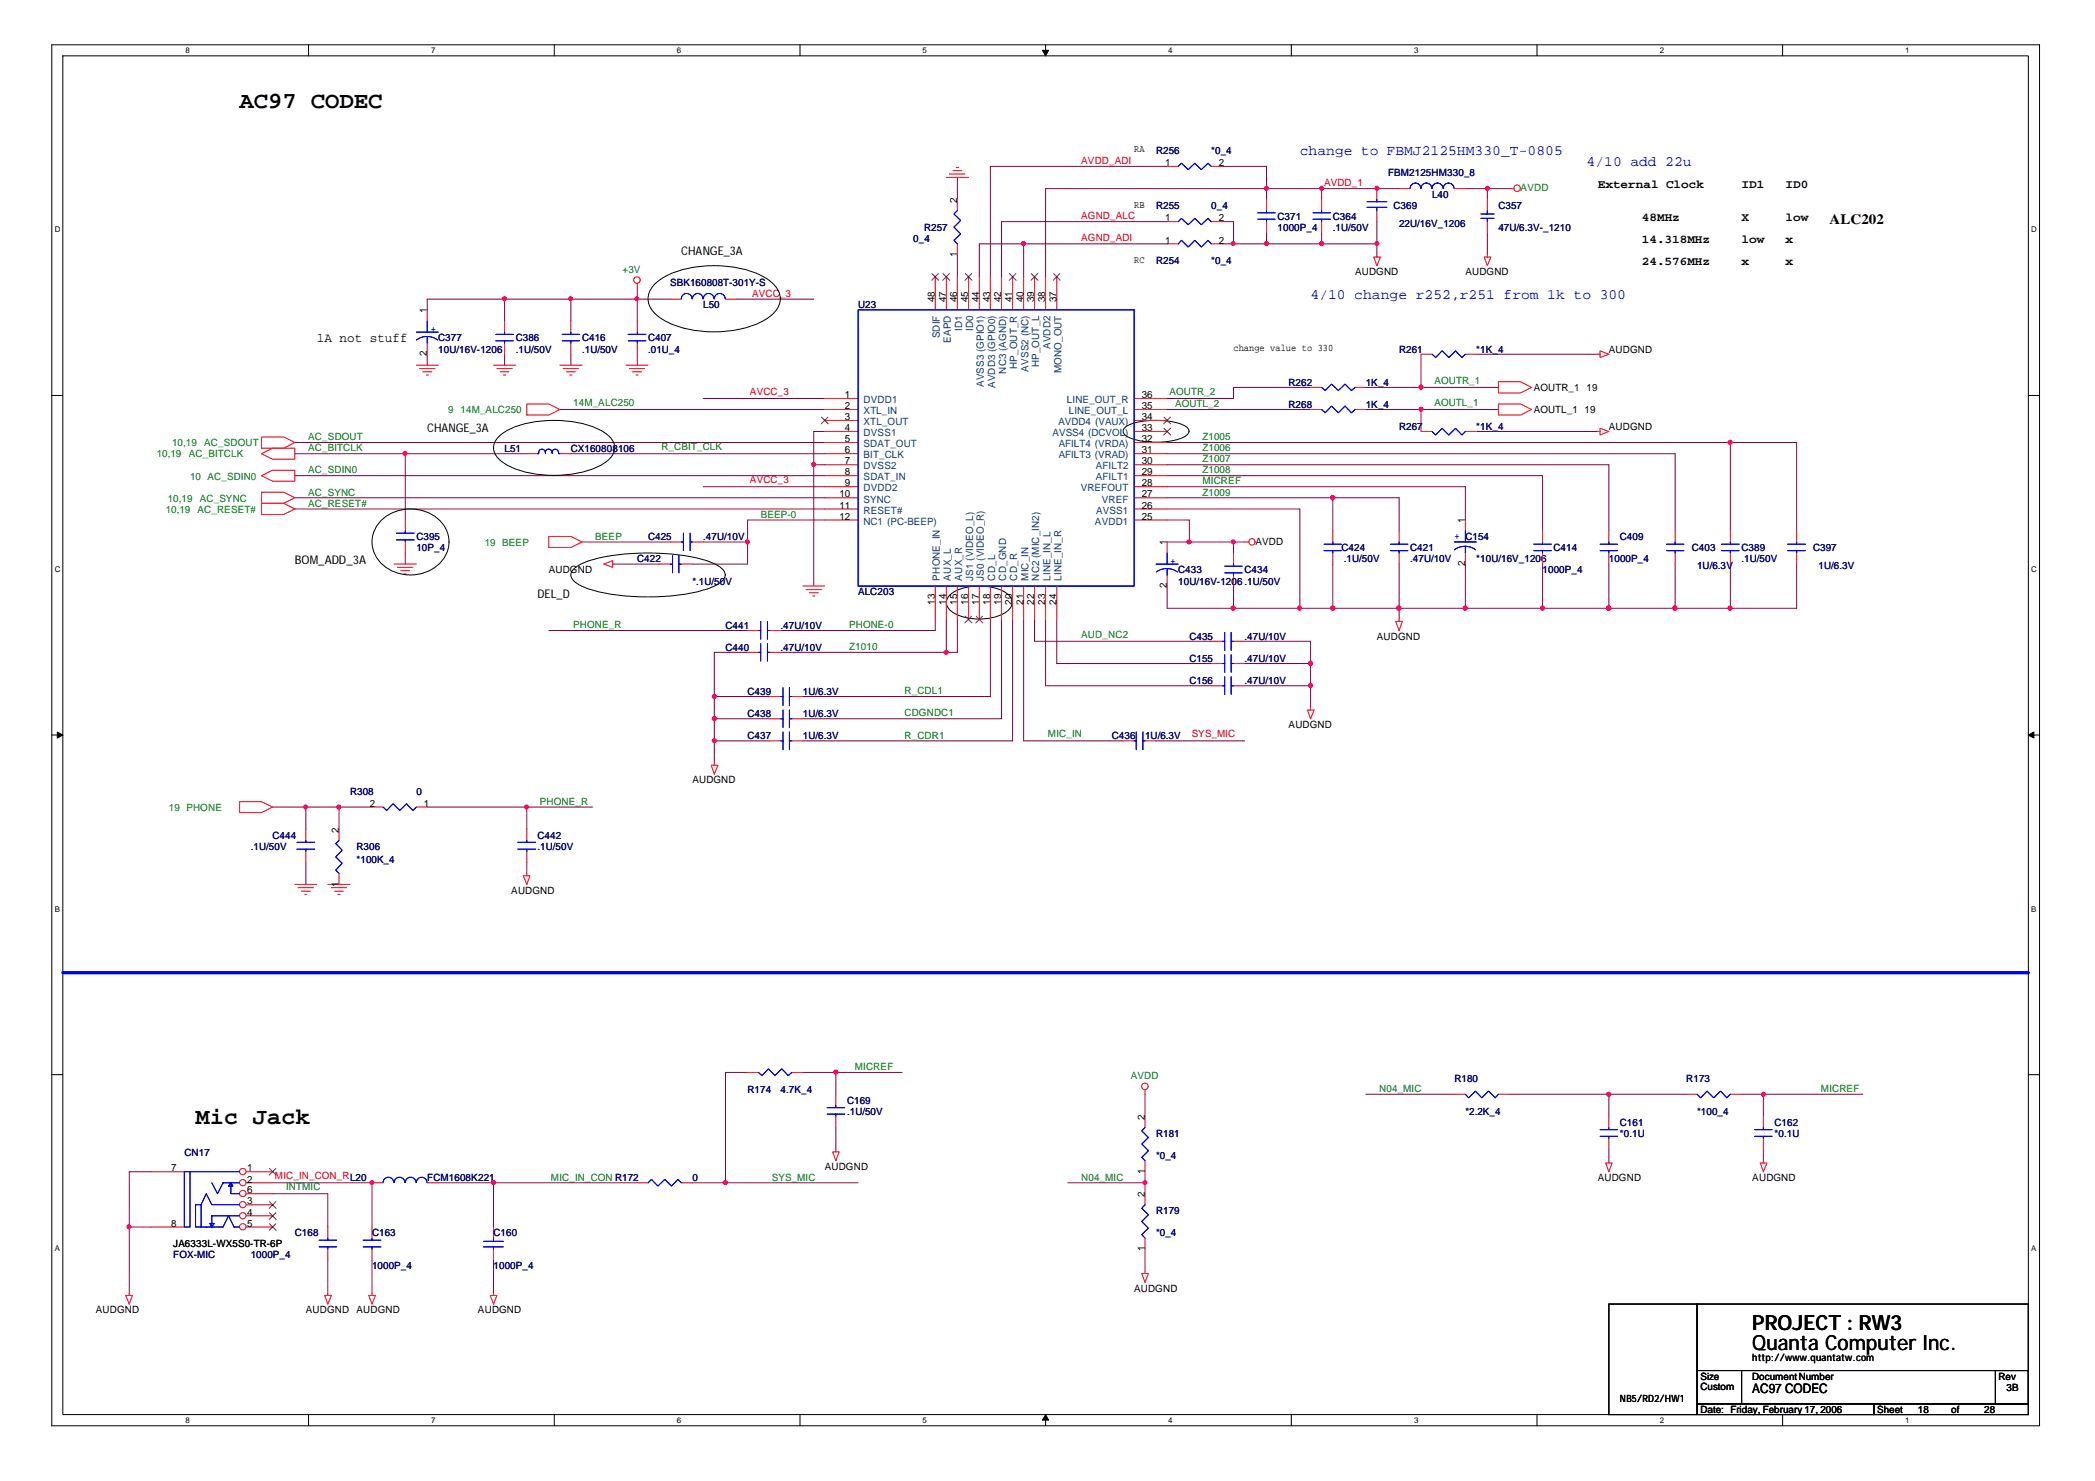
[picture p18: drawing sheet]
<svg xmlns="http://www.w3.org/2000/svg" width="297mm" height="210mm" viewBox="0 0 297 210" stroke-linecap="round" stroke-linejoin="round" font-family="sans-serif">
<defs><g id="words">
<g font-size="3.3">
<text x="34" y="15.3">AC97 CODEC</text>
<text x="27.7" y="159.4">Mic Jack</text>
</g>
<g font-size="2.9">
<text x="248.5" y="191.3">Quanta Computer Inc.</text>
<text x="248.5" y="188.5">PROJECT : RW3</text>
</g>
<g font-size="2" fill="#00f">
<text x="184.3" y="22">change to FBMJ2125HM330_T-0805</text>
<text x="225" y="23.6">4/10 add 22u</text>
<text x="185.8" y="42.4">4/10 change r252,r251 from 1k to 300</text>
</g>
<text font-size="2" x="259.4" y="31.7">ALC202</text>
<g font-size="1.9">
<text x="44.9" y="48.5">1A not stuff</text>
<text x="248.5" y="197.5">AC97 CODEC</text>
</g>
<g font-size="1.7">
<text x="226.5" y="26.6">External Clock</text>
<text x="246.9" y="26.6">ID1</text>
<text x="253.2" y="26.6">ID0</text>
<text x="232.8" y="31.3">48MHz</text>
<text x="232.8" y="34.4">14.318MHz</text>
<text x="246.9" y="31.3">X</text>
<text x="246.9" y="34.4">low</text>
<text x="253.2" y="34.4">x</text>
<text x="253.2" y="31.3">low</text>
<text x="96.6" y="36.2">CHANGE_3A</text>
<text x="232.8" y="37.5">24.576MHz</text>
<text x="246.9" y="37.5">x</text>
<text x="253.2" y="37.5">x</text>
<text x="60.6" y="61.2">CHANGE_3A</text>
<text x="41.8" y="80">BOM_ADD_3A</text>
<text x="76.2" y="84.7">DEL_D</text>
</g>
<g font-size="1.4" fill="#f00">
<text x="153.3" y="23.2">AVDD_ADI</text>
<text x="187.7" y="26.4">AVDD_1</text>
<text x="153.3" y="31.1">AGND_ALC</text>
<text x="153.3" y="34.2">AGND_ADI</text>
<text x="106.6" y="42.1">AVCC_3</text>
<text x="106.3" y="56">AVCC_3</text>
<text x="106.3" y="68.5">AVCC_3</text>
<text x="169" y="104.5">SYS_MIC</text>
<text x="39" y="167.2">MIC_IN_CON_RL20</text>
</g>
<g font-size="1.4">
<text x="160.8" y="21.6">RA</text>
<text x="165.2" y="23.5">1</text>
<text x="172.8" y="23.5">2</text>
<text x="135.7" y="28.8" transform="rotate(-90 135.7 28.8)">2</text>
<text x="160.8" y="29.4">RB</text>
<text x="165.2" y="34.5">1</text>
<text x="165.2" y="31.4">1</text>
<text x="172.8" y="34.5">2</text>
<text x="172.8" y="31.4">2</text>
<text x="135.7" y="36.4" transform="rotate(-90 135.7 36.4)">1</text>
<text x="160.8" y="37.3">RC</text>
<text x="192.1" y="39">AUDGND</text>
<text x="207.8" y="39">AUDGND</text>
<text x="60.5" y="44.4" transform="rotate(-90 60.5 44.4)">1</text>
<text x="132.6" y="42.8" transform="rotate(-90 132.6 42.8)">48</text>
<text x="134.1" y="42.8" transform="rotate(-90 134.1 42.8)">47</text>
<text x="135.7" y="42.8" transform="rotate(-90 135.7 42.8)">46</text>
<text x="137.3" y="42.8" transform="rotate(-90 137.3 42.8)">45</text>
<text x="138.8" y="42.8" transform="rotate(-90 138.8 42.8)">44</text>
<text x="140.4" y="42.8" transform="rotate(-90 140.4 42.8)">43</text>
<text x="142" y="42.8" transform="rotate(-90 142 42.8)">42</text>
<text x="143.5" y="42.8" transform="rotate(-90 143.5 42.8)">41</text>
<text x="145.1" y="42.8" transform="rotate(-90 145.1 42.8)">40</text>
<text x="146.6" y="42.8" transform="rotate(-90 146.6 42.8)">39</text>
<text x="148.2" y="42.8" transform="rotate(-90 148.2 42.8)">38</text>
<text x="149.8" y="42.8" transform="rotate(-90 149.8 42.8)">37</text>
<text x="60.5" y="50.5" transform="rotate(-90 60.5 50.5)">2</text>
<text x="174.9" y="49.8">change value to 330</text>
<text x="228.1" y="50">AUDGND</text>
<text x="119.8" y="56.4">1</text>
<text x="119.8" y="58">2</text>
<text x="119.8" y="59.5">3</text>
<text x="161.9" y="59.5">34</text>
<text x="161.9" y="58">35</text>
<text x="161.9" y="56.4">36</text>
<text x="217.5" y="55.4">AOUTR_1 19</text>
<text x="217.5" y="58.6">AOUTL_1 19</text>
<text x="119.8" y="61.1">4</text>
<text x="119.8" y="62.7">5</text>
<text x="119.8" y="64.3">6</text>
<text x="119.8" y="65.8">7</text>
<text x="161.9" y="61.1">33</text>
<text x="161.9" y="65.8">30</text>
<text x="161.9" y="64.3">31</text>
<text x="161.9" y="62.7">32</text>
<text x="228.1" y="60.9">AUDGND</text>
<text x="119" y="70.5">10</text>
<text x="119.8" y="67.4">8</text>
<text x="119.8" y="68.9">9</text>
<text x="161.9" y="68.9">28</text>
<text x="161.9" y="67.4">29</text>
<text x="161.9" y="70.5">27</text>
<text x="119" y="72.1">11</text>
<text x="119" y="73.7">12</text>
<text x="161.9" y="72.1">26</text>
<text x="161.9" y="73.7">25</text>
<text x="165.4" y="77.3" transform="rotate(-90 165.4 77.3)">1</text>
<text x="178" y="77.2">AVDD</text>
<text x="207.7" y="74.2" transform="rotate(-90 207.7 74.2)">1</text>
<text x="77.8" y="81.3">AUDGND</text>
<text x="165.4" y="83.4" transform="rotate(-90 165.4 83.4)">2</text>
<text x="207.7" y="80.2" transform="rotate(-90 207.7 80.2)">2</text>
<text x="132.6" y="85.7" transform="rotate(-90 132.6 85.7)">13</text>
<text x="134.1" y="85.7" transform="rotate(-90 134.1 85.7)">14</text>
<text x="135.7" y="85.7" transform="rotate(-90 135.7 85.7)">15</text>
<text x="137.3" y="85.7" transform="rotate(-90 137.3 85.7)">16</text>
<text x="138.8" y="85.7" transform="rotate(-90 138.8 85.7)">17</text>
<text x="140.4" y="85.7" transform="rotate(-90 140.4 85.7)">18</text>
<text x="142" y="85.7" transform="rotate(-90 142 85.7)">19</text>
<text x="143.5" y="85.7" transform="rotate(-90 143.5 85.7)">20</text>
<text x="145.1" y="85.7" transform="rotate(-90 145.1 85.7)">21</text>
<text x="146.6" y="85.7" transform="rotate(-90 146.6 85.7)">22</text>
<text x="148.2" y="85.7" transform="rotate(-90 148.2 85.7)">23</text>
<text x="149.8" y="85.7" transform="rotate(-90 149.8 85.7)">24</text>
<text x="195.2" y="90.7">AUDGND</text>
<text x="182.7" y="103.2">AUDGND</text>
<text x="98.2" y="111">AUDGND</text>
<text x="48" y="118" transform="rotate(-90 48 118)">2</text>
<text x="52.4" y="114.3">2</text>
<text x="60.1" y="114.3">1</text>
<text x="48" y="125.6" transform="rotate(-90 48 125.6)">1</text>
<text x="72.5" y="126.7">AUDGND</text>
<text x="162.3" y="158.7" transform="rotate(-90 162.3 158.7)">2</text>
<text x="24.3" y="166">7</text>
<text x="35" y="166">1</text>
<text x="35" y="167.6">2</text>
<text x="116.9" y="165.8">AUDGND</text>
<text x="162.3" y="166.4" transform="rotate(-90 162.3 166.4)">1</text>
<text x="226.5" y="167.4">AUDGND</text>
<text x="248.5" y="167.4">AUDGND</text>
<text x="24.3" y="173.9">8</text>
<text x="35" y="169.1">6</text>
<text x="35" y="170.7">3</text>
<text x="35" y="172.3">4</text>
<text x="35" y="173.9">5</text>
<text x="162.3" y="169.7" transform="rotate(-90 162.3 169.7)">2</text>
<text x="24.6" y="176.8">JA6333L-WX5S0-TR-6P</text>
<text x="162.3" y="177.3" transform="rotate(-90 162.3 177.3)">1</text>
<text x="160.8" y="183">AUDGND</text>
<text x="13.6" y="186.2">AUDGND</text>
<text x="43.4" y="186.2">AUDGND</text>
<text x="50.5" y="186.2">AUDGND</text>
<text x="67.8" y="186.2">AUDGND</text>
<text x="241.1" y="195.6">Size</text>
<text x="241.1" y="197">Custom</text>
<text x="248.5" y="195.6">Document Number</text>
<text x="248.5" y="193">http://www.quantatw.com</text>
<text x="283.4" y="195.6">Rev</text>
<text x="284.5" y="197.1">3B</text>
<text x="229.7" y="198.8">NB5/RD2/HW1</text>
<text x="241.1" y="200.3">Date: Friday, February 17, 2006</text>
<text x="266.2" y="200.3">Sheet</text>
<text x="271.9" y="200.3">18</text>
<text x="276.7" y="200.3">of</text>
<text x="281.3" y="200.3">28</text>
</g>
<g font-size="1.4" fill="#000080">
<text x="163.9" y="21.8">R256</text>
<text x="171.7" y="21.8">*0_4</text>
<text x="163.9" y="29.6">R255</text>
<text x="171.7" y="29.6">0_4</text>
<text x="196.8" y="24.9">FBM2125HM330_8</text>
<text x="197.6" y="29.6">C369</text>
<text x="203" y="28">L40</text>
<text x="212.4" y="29.6">C357</text>
<text x="129.5" y="34.3">0_4</text>
<text x="131" y="32.7">R257</text>
<text x="181.1" y="31.2">C371</text>
<text x="181.1" y="32.7">1000P_4</text>
<text x="189" y="31.2">C364</text>
<text x="189" y="32.7">.1U/50V</text>
<text x="198.4" y="32.1">22U/16V_1206</text>
<text x="212.4" y="32.7">47U/6.3V-_1210</text>
<text x="95" y="40.6">SBK160808T-301Y-S</text>
<text x="163.9" y="37.4">R254</text>
<text x="171.7" y="37.4">*0_4</text>
<text x="99.7" y="43.7">L50</text>
<text x="121.7" y="43.7">U23</text>
<text x="62.1" y="48.4">C377</text>
<text x="62.1" y="50">10U/16V-1206</text>
<text x="73.1" y="48.4">C386</text>
<text x="73.1" y="50">.1U/50V</text>
<text x="82.5" y="48.4">C416</text>
<text x="82.5" y="50">.1U/50V</text>
<text x="91.9" y="48.4">C407</text>
<text x="91.9" y="50">.01U_4</text>
<text x="198.4" y="50">R261</text>
<text x="209.3" y="50">*1K_4</text>
<text x="182.7" y="57.8">R268</text>
<text x="182.7" y="54.7">R262</text>
<text x="193.6" y="57.8">1K_4</text>
<text x="193.6" y="54.7">1K_4</text>
<text x="71.5" y="64.1">L51</text>
<text x="80.9" y="64.1">CX160808106</text>
<text x="198.4" y="60.9">R267</text>
<text x="209.3" y="60.9">*1K_4</text>
<text x="59" y="76.6">C395</text>
<text x="91.9" y="76.6">C425</text>
<text x="99.7" y="76.6">.47U/10V</text>
<text x="229.7" y="76.6">C409</text>
<text x="59" y="78.1">10P_4</text>
<text x="90.4" y="79.7">C422</text>
<text x="98.2" y="82.8">*.1U/50V</text>
<text x="167.1" y="81.3">C433</text>
<text x="167.1" y="82.8">10U/16V-1206 .1U/50V</text>
<text x="176.5" y="81.3">C434</text>
<text x="190.2" y="78.1">C424</text>
<text x="190.5" y="79.7">.1U/50V</text>
<text x="199.9" y="78.1">C421</text>
<text x="199.9" y="79.7">.47U/10V</text>
<text x="209.3" y="79.7">*10U/16V_1206</text>
<text x="218.7" y="81.3">1000P_4</text>
<text x="220.3" y="78.1">C414</text>
<text x="228.1" y="79.7">1000P_4</text>
<text x="239.9" y="78.1">C403</text>
<text x="240.6" y="80.7">1U/6.3V</text>
<text x="246.9" y="78.1">C389</text>
<text x="246.9" y="79.7">.1U/50V</text>
<text x="257.1" y="78.1">C397</text>
<text x="257.8" y="80.7">1U/6.3V</text>
<text x="102.9" y="89.1">C441</text>
<text x="110.7" y="89.1">.47U/10V</text>
<text x="121.7" y="84.4">ALC203</text>
<text x="102.9" y="92.2">C440</text>
<text x="110.7" y="92.2">.47U/10V</text>
<text x="168.6" y="93.8">C155</text>
<text x="168.6" y="90.7">C435</text>
<text x="176.5" y="93.8">.47U/10V</text>
<text x="176.5" y="90.7">.47U/10V</text>
<text x="106" y="101.6">C438</text>
<text x="106" y="98.5">C439</text>
<text x="113.8" y="101.6">1U/6.3V</text>
<text x="113.8" y="98.5">1U/6.3V</text>
<text x="168.6" y="96.9">C156</text>
<text x="176.5" y="96.9">.47U/10V</text>
<text x="106" y="104.8">C437</text>
<text x="113.8" y="104.8">1U/6.3V</text>
<text x="157.6" y="104.8">C436</text>
<text x="162.3" y="104.8">1U/6.3V</text>
<text x="49.6" y="112.6">R308</text>
<text x="59" y="112.6">0</text>
<text x="38.6" y="118.9">C444</text>
<text x="76.2" y="118.9">C442</text>
<text x="35.6" y="120.4">.1U/50V</text>
<text x="50.5" y="120.4">R306</text>
<text x="50.5" y="122.3">*100K_4</text>
<text x="76.2" y="120.4">.1U/50V</text>
<text x="106" y="154.9">R174</text>
<text x="110.7" y="154.9">4.7K_4</text>
<text x="206.2" y="153.3">R180</text>
<text x="239.1" y="153.3">R173</text>
<text x="120.1" y="156.4">C169</text>
<text x="120.1" y="158">.1U/50V</text>
<text x="163.9" y="161.1">R181</text>
<text x="207.8" y="158">*2.2K_4</text>
<text x="229.7" y="159.6">C161</text>
<text x="229.7" y="161.1">*0.1U</text>
<text x="240.6" y="158">*100_4</text>
<text x="251.6" y="159.6">C162</text>
<text x="251.6" y="161.1">*0.1U</text>
<text x="26.1" y="163.8">CN17</text>
<text x="60.6" y="167.4">FCM1608K221</text>
<text x="98.2" y="167.4">0</text>
<text x="163.9" y="164.3">*0_4</text>
<text x="163.9" y="172.1">R179</text>
<text x="24.6" y="178.3">FOX-MIC</text>
<text x="35.6" y="178.3">1000P_4</text>
<text x="41.8" y="175.2">C168</text>
<text x="52.7" y="175.2">C163</text>
<text x="52.7" y="179.9">1000P_4</text>
<text x="70" y="175.2">C160</text>
<text x="70" y="179.9">1000P_4</text>
<text x="163.9" y="175.2">*0_4</text>
</g>
<g font-size="1.4" fill="#008000">
<text x="215.6" y="27.1">AVDD</text>
<text x="88.3" y="38.7">+3V</text>
<text x="63.5" y="58.6">9</text>
<text x="65.3" y="58.6">14M_ALC250</text>
<text x="81.3" y="57.6">14M_ALC250</text>
<text x="165.8" y="56">AOUTR_2</text>
<text x="166.6" y="57.7">AOUTL_2</text>
<text x="203.4" y="54.4">AOUTR_1</text>
<text x="203.4" y="57.6">AOUTL_1</text>
<text x="22.2" y="64.8">10,19</text>
<text x="24.4" y="63.3">10,19</text>
<text x="26.8" y="64.8">AC_BITCLK</text>
<text x="29" y="63.3">AC_SDOUT</text>
<text x="43.7" y="64">AC_BITCLK</text>
<text x="43.7" y="62.4">AC_SDOUT</text>
<text x="93.8" y="63.8">R_CBIT_CLK</text>
<text x="170.5" y="64">Z1006</text>
<text x="170.5" y="65.5">Z1007</text>
<text x="170.5" y="62.4">Z1005</text>
<text x="23.8" y="71.1">10,19</text>
<text x="26.9" y="68">10 AC_SDIN0</text>
<text x="28.3" y="71.1">AC_SYNC</text>
<text x="43.7" y="70.2">AC_SYNC</text>
<text x="43.7" y="71.8">AC_RESET#</text>
<text x="43.7" y="67.1">AC_SDIN0</text>
<text x="170.5" y="67.1">Z1008</text>
<text x="170.5" y="68.6">MICREF</text>
<text x="170.5" y="70.2">Z1009</text>
<text x="23.5" y="72.7">10,19</text>
<text x="28" y="72.7">AC_RESET#</text>
<text x="68.7" y="77.3">19 BEEP</text>
<text x="84.4" y="76.5">BEEP</text>
<text x="107.9" y="73.4">BEEP-0</text>
<text x="81.3" y="89">PHONE_R</text>
<text x="120.4" y="89">PHONE-0</text>
<text x="120.4" y="92.1">Z1010</text>
<text x="153.3" y="90.4">AUD_NC2</text>
<text x="128.2" y="98.4">R_CDL1</text>
<text x="128.2" y="101.5">CDGNDC1</text>
<text x="128.2" y="104.7">R_CDR1</text>
<text x="148.6" y="104.5">MIC_IN</text>
<text x="24" y="115">19 PHONE</text>
<text x="76.6" y="114">PHONE_R</text>
<text x="121.2" y="151.7">MICREF</text>
<text x="160.3" y="153">AVDD</text>
<text x="195.6" y="154.8">N04_MIC</text>
<text x="258.2" y="154.8">MICREF</text>
<text x="78.1" y="167.3">MIC_IN_CON R172</text>
<text x="109.4" y="167.3">SYS_MIC</text>
<text x="153.3" y="167.3">N04_MIC</text>
<text x="40.6" y="168.7">INTMIC</text>
</g>
<g font-size="1.4" fill="#00f">
<text x="61.1" y="47">+</text>
<text x="206.2" y="76.4">+ C154</text>
<text x="165.9" y="79.9">+</text>
</g>
<g font-size="1.4" fill="#004080">
<text x="133.3" y="47.9" transform="rotate(-90 133.3 47.9)">SDIF</text>
<text x="136.4" y="46.9" transform="rotate(-90 136.4 46.9)">ID1</text>
<text x="138" y="46.9" transform="rotate(-90 138 46.9)">ID0</text>
<text x="134.8" y="48.6" transform="rotate(-90 134.8 48.6)">EAPD</text>
<text x="142.7" y="53" transform="rotate(-90 142.7 53)">NC3 (AGND)</text>
<text x="144.2" y="52.3" transform="rotate(-90 144.2 52.3)">HP_OUT_R</text>
<text x="145.8" y="52.7" transform="rotate(-90 145.8 52.7)">AVSS2 (NC)</text>
<text x="147.3" y="52" transform="rotate(-90 147.3 52)">HP_OUT_L</text>
<text x="148.9" y="49.5" transform="rotate(-90 148.9 49.5)">AVDD2</text>
<text x="150.5" y="52.8" transform="rotate(-90 150.5 52.8)">MONO_OUT</text>
<text x="122.4" y="57.1">DVDD1</text>
<text x="122.4" y="58.7">XTL_IN</text>
<text x="139.5" y="54.9" transform="rotate(-90 139.5 54.9)">AVSS3 (GPIO1)</text>
<text x="141.1" y="55" transform="rotate(-90 141.1 55)">AVDD3 (GPIO0)</text>
<text x="151.3" y="57.1">LINE_OUT_R</text>
<text x="151.5" y="58.7">LINE_OUT_L</text>
<text x="122.4" y="60.2">XTL_OUT</text>
<text x="122.4" y="61.8">DVSS1</text>
<text x="122.4" y="63.4">SDAT_OUT</text>
<text x="122.4" y="65">BIT_CLK</text>
<text x="149.2" y="61.8">AVSS4 (DCVOL)</text>
<text x="150.1" y="60.2">AVDD4 (VAUX)</text>
<text x="150.1" y="65">AFILT3 (VRAD)</text>
<text x="150.1" y="63.4">AFILT4 (VRDA)</text>
<text x="122.4" y="66.5">DVSS2</text>
<text x="122.4" y="68.1">SDAT_IN</text>
<text x="122.4" y="69.6">DVDD2</text>
<text x="122.4" y="71.2">SYNC</text>
<text x="153.2" y="69.6">VREFOUT</text>
<text x="155.4" y="68.1">AFILT1</text>
<text x="155.4" y="66.5">AFILT2</text>
<text x="156.2" y="71.2">VREF</text>
<text x="122.4" y="72.8">RESET#</text>
<text x="122.4" y="74.4">NC1 (PC-BEEP)</text>
<text x="155.3" y="74.4">AVDD1</text>
<text x="155.4" y="72.8">AVSS1</text>
<text x="133.3" y="82.3" transform="rotate(-90 133.3 82.3)">PHONE_IN</text>
<text x="134.8" y="82.3" transform="rotate(-90 134.8 82.3)">AUX_L</text>
<text x="136.4" y="82.3" transform="rotate(-90 136.4 82.3)">AUX_R</text>
<text x="138" y="82.3" transform="rotate(-90 138 82.3)">JS1 (VIDEO_L)</text>
<text x="139.5" y="82.3" transform="rotate(-90 139.5 82.3)">JS0 (VIDEO_R)</text>
<text x="141.1" y="82.3" transform="rotate(-90 141.1 82.3)">CD_L</text>
<text x="142.7" y="82.3" transform="rotate(-90 142.7 82.3)">CD_GND</text>
<text x="144.2" y="82.3" transform="rotate(-90 144.2 82.3)">CD_R</text>
<text x="145.8" y="82.3" transform="rotate(-90 145.8 82.3)">MIC_IN</text>
<text x="147.3" y="82.3" transform="rotate(-90 147.3 82.3)">NC2 (MIC_IN2)</text>
<text x="148.9" y="82.3" transform="rotate(-90 148.9 82.3)">LINE_IN_L</text>
<text x="150.5" y="82.3" transform="rotate(-90 150.5 82.3)">LINE_IN_R</text>
</g>
<g font-size="1.1">
<text x="26.3" y="7.5">8</text>
<text x="61.1" y="7.5">7</text>
<text x="96" y="7.5">6</text>
<text x="130.8" y="7.5">5</text>
<text x="165.6" y="7.5">4</text>
<text x="200.5" y="7.5">3</text>
<text x="235.3" y="7.5">2</text>
<text x="270.1" y="7.5">1</text>
<text x="7.8" y="32.9">D</text>
<text x="288" y="32.9">D</text>
<text x="7.8" y="81.1">C</text>
<text x="288" y="81.1">C</text>
<text x="7.8" y="129.2">B</text>
<text x="288" y="129.2">B</text>
<text x="7.8" y="177.3">A</text>
<text x="288" y="177.3">A</text>
<text x="26.3" y="201.6">8</text>
<text x="61.1" y="201.6">7</text>
<text x="96" y="201.6">6</text>
<text x="130.8" y="201.6">5</text>
<text x="165.6" y="201.6">4</text>
<text x="200.5" y="201.6">3</text>
<text x="235.3" y="201.6">2</text>
<text x="270.1" y="201.6">1</text>
</g>
</g></defs>
<g fill="none" stroke="#000" stroke-width=".14">
<path d="M7.3 6.3h281.9v195.8h-281.9zM8.9 7.9h278.7v192.6h-278.7zM43.7 6.3v1.6M78.6 6.3v1.6M113.4 6.3v1.6M148.2 6.3v1.6M183.1 6.3v1.6M217.9 6.3v1.6M252.7 6.3v1.6M7.3 56h1.6M92.8 40.4a10.1 10.1 0 0 1 5.7-2.5 16.2 16.2 0 0 1 9.8 1.4 4 4 0 0 1 2.3 3.1 3.3 3.3 0 0 1-1.5 2.5 14.4 14.4 0 0 1-9.2 2.1 12.5 12.5 0 0 1-6.5-2.1 2.86 2.86 0 0 1-.6-4.5zM287.6 56h1.6"/>
<path d="M54 73.8a6 6 0 0 1 8.9 .6 4.3 4.3 0 0 1-2 6.4 5.8 5.8 0 0 1-7.8-2.4 4.2 4.2 0 0 1 .9-4.6zM70.9 61.7a11.1 11.1 0 0 1 6.2-2.1 14.3 14.3 0 0 1 8.7 1.8 2.48 2.48 0 0 1 1.2 2.7 4.3 4.3 0 0 1-2.4 2.1 16.5 16.5 0 0 1-12.1 0 4.3 4.3 0 0 1-2.4-2.1 2.18 2.18 0 0 1 .8-2.4zM159.6 60.5a10 10 0 0 1 6.1-.8 4.6 4.6 0 0 1 2.8 1.1l.1 .3a1.65 1.65 0 0 1-1.4 1.1 11.7 11.7 0 0 1-7.2-.2 .89 .89 0 0 1-.7-1.2zM81.4 80.6a11.7 11.7 0 0 1 5.9-1.9 33.3 33.3 0 0 1 12.8 .7 4.4 4.4 0 0 1 2.6 1.6 1.36 1.36 0 0 1-.9 1.8 17.3 17.3 0 0 1-6.8 1.7 31.4 31.4 0 0 1-11.4-1 4.5 4.5 0 0 1-2.5-1.6l-.2-.4 .2-.5zM134.5 84.5a5.9 5.9 0 0 1 4.4-1.4 6 6 0 0 1 4.3 1.4 1.4 1.4 0 0 1-.5 2.2 7.8 7.8 0 0 1-7.7 0 1.46 1.46 0 0 1-.5-2.2zM7.3 104.2h1.6M287.6 104.2h1.6M7.3 152.3h1.6M287.6 152.3h1.6M228.1 184.8h12.5v15.7h-12.5zM240.6 184.8h47v9.4h-47zM240.6 194.2h6.3v4.8h-6.3z"/>
<path d="M240.6 199h25.1v1.5h-25.1zM246.9 194.2h40.7v4.8h-4.7v-4.8h4.7v4.8h-40.7zM265.7 199h21.9v1.5h-21.9zM43.7 200.5v1.6M78.6 200.5v1.6M113.4 200.5v1.6M148.2 200.5v1.6M183.1 200.5v1.6M217.9 200.5v1.6M252.7 200.5v1.6"/>
</g>
<g fill="#000" stroke="#000" stroke-width=".14">
<path d="M147.8 7.1h.9l-.5 .8z" fill-rule="evenodd"/>
<path d="M8.1 103.7l.8 .5-.8 .4z" fill-rule="evenodd"/>
<path d="M287.6 104.2l.8-.5v.9z" fill-rule="evenodd"/>
<path d="M148.2 200.5l.5 .8h-.9z" fill-rule="evenodd"/>
</g>
<g fill="none" stroke="#800040" stroke-width=".14">
<path d="M135.7 25.1v3.2M135.7 36.1v3.1M145.1 34.6v4.6M165.5 34.6h-26.6v4.6M165.5 31.4h-23.5v7.8M165.5 23.6h-25.1v15.6M173.3 34.6h21.9M173.3 31.4h1.6v3.2M173.3 23.6h6.3v4.7M179.6 33v1.6M187.4 26.7v1.6M187.4 33v1.6"/>
<path d="M195.2 31.4v4.7M198.4 26.7h-50.2v12.5M207.8 26.7h6.2M210.9 26.7v1.6M210.9 33v3.1M60.6 50.2v1.6M71.5 42.4v3.1M71.5 50.2v1.6M79.4 58h37.5M80.9 42.4v3.1M80.9 50.2v1.6M90.4 40.8v4.7"/>
<path d="M90.4 50.2v1.6M95 42.4h-34.4v1.5M99.7 56.5h17.2M104.4 42.4h11M165.5 58h20.3M185.8 54.9h-10.9v1.6h-9.4M193.7 58h18.7M193.7 54.9h18.7M201.5 50.2v4.7M201.5 58v3.2M209.3 50.2h17.2M41.8 64.3h32.9"/>
<path d="M41.8 70.5h75.1M41.8 62.7h75.1M41.8 72.1h75.1M41.8 67.4h75.1M57.5 64.3v9.4M57.5 78.4v1.5M80.9 64.3h36M82.5 76.8h12.5M87.2 79.9h6.2M99.7 69h17.2M99.7 76.8h6.3M115.4 65.9h1.5"/>
<path d="M116.9 73.7h-10.9v6.2h-7.8M116.9 61.2h-1.5v21.9M165.5 64.3h72v10.9M165.5 73.7h3.1v3.1M165.5 72.1h18.8v14.1M165.5 70.5h32.9v4.7M165.5 62.7h89.2v12.5M165.5 69h42.3v4.7M165.5 67.4h53.2v7.8M165.5 76.8h11M165.5 65.9h62.6v9.3M174.9 76.8v1.6"/>
<path d="M189 70.5v4.7M189 79.9v6.3M198.4 79.9v7.9M207.8 79.9v6.3M209.3 61.2h17.2M218.7 79.9v6.3M228.1 79.9v6.3M237.5 79.9v6.3M245.3 62.7v12.5M245.3 79.9v6.3M254.7 79.9v6.3h-89.2v-3.1M77.8 89.4h28.2"/>
<path d="M101.3 98.7h7.8M106 92.5h-4.7v15.6M132.6 87.8v1.6h-21.9M134.2 87.8v4.7M135.7 87.8v4.7h-25M140.4 87.8v10.9h-26.6M142 87.8v14.1h-28.2M143.6 87.8v17.2h-29.8M145.1 87.8v17.2h14.1M146.7 87.8v3.1h25M148.2 87.8v9.4h23.5M149.8 87.8v6.2h21.9"/>
<path d="M174.9 83.1v3.1M176.5 94h9.3M176.5 97.2h9.3M176.5 90.9h9.3v9.4M38.6 114.4h14.1M43.4 114.4v3.1M48.1 114.4v3.1M60.6 114.4h23.4M74.7 114.4v3.1M101.3 101.9h7.8M101.3 105h7.8M163.9 105h12.6"/>
<path d="M43.4 122.2v3.1M74.7 122.2v1.6M106 152h-3.1v15.6M113.8 152h14.1M118.5 152v3.1M118.5 159.8v3.1M162.3 155.1v3.1M193.7 155.1h12.5M214 155.1h25.1M228.1 155.1v3.1M246.9 155.1h17.2M250 155.1v3.1"/>
<path d="M18.3 173.9h3.1M21.4 166.1h-3.1v17.2M38.6 167.6h14.1v6.3M38.6 169.2h7.9v4.7M46.5 178.6v4.7M52.7 178.6v4.7M62.1 167.6h28.3M70 167.6v6.3M70 178.6v4.7M98.2 167.6h23.5M151.4 167.6h10.9M162.3 166.1v3.1"/>
<path d="M162.3 177v3.1M228.1 162.9v1.6M250 162.9v1.6"/>
</g>
<g fill="#f0f" stroke="#f0f" stroke-width=".14">
<circle cx="106" cy="76.8" r=".29"/>
<circle cx="145.1" cy="34.5" r=".28"/>
<circle cx="188.9" cy="86.2" r=".32"/>
<circle cx="198.3" cy="86.2" r=".31"/>
<circle cx="195.2" cy="26.7" r=".29"/>
<circle cx="187.4" cy="26.7" r=".29"/>
<circle cx="210.9" cy="26.7" r=".3"/>
<circle cx="134.2" cy="92.5" r=".31"/>
<circle cx="187.4" cy="34.5" r=".29"/>
<circle cx="101.3" cy="98.7" r=".3"/>
<circle cx="195.2" cy="34.5" r=".29"/>
<circle cx="228.1" cy="86.2" r=".32"/>
<circle cx="237.5" cy="86.2" r=".3"/>
<circle cx="245.3" cy="86.2" r=".31"/>
<circle cx="201.5" cy="58" r=".29"/>
<circle cx="218.7" cy="86.2" r=".31"/>
<circle cx="115.4" cy="65.8" r=".29"/>
<circle cx="185.8" cy="97.1" r=".29"/>
<circle cx="174.8" cy="86.2" r=".3"/>
<circle cx="185.8" cy="94" r=".31"/>
<circle cx="168.6" cy="76.8" r=".29"/>
<circle cx="201.5" cy="54.9" r=".3"/>
<circle cx="174.8" cy="76.8" r=".28"/>
<circle cx="245.3" cy="62.7" r=".3"/>
<circle cx="189" cy="70.5" r=".32"/>
<circle cx="174.8" cy="34.5" r=".28"/>
<circle cx="179.6" cy="34.5" r=".28"/>
<circle cx="207.7" cy="86.2" r=".31"/>
<circle cx="184.2" cy="86.2" r=".3"/>
<circle cx="179.6" cy="26.7" r=".29"/>
<circle cx="57.4" cy="64.3" r=".3"/>
<circle cx="18.3" cy="173.9" r=".29"/>
<circle cx="52.7" cy="167.6" r=".28"/>
<circle cx="70" cy="167.6" r=".28"/>
<circle cx="250" cy="155.1" r=".29"/>
<circle cx="228.1" cy="155.1" r=".31"/>
<circle cx="162.3" cy="167.6" r=".28"/>
<circle cx="43.3" cy="114.4" r=".28"/>
<circle cx="74.7" cy="114.4" r=".29"/>
<circle cx="48" cy="114.4" r=".3"/>
<circle cx="102.8" cy="167.6" r=".3"/>
<circle cx="118.5" cy="151.9" r=".3"/>
<circle cx="101.3" cy="105" r=".29"/>
<circle cx="101.3" cy="101.8" r=".3"/>
<circle cx="71.5" cy="42.3" r=".31"/>
<circle cx="80.9" cy="42.3" r=".28"/>
<circle cx="90.3" cy="42.3" r=".28"/>
</g>
<g fill="none" stroke="#f00" stroke-width=".14">
<path d="M132.6 39.2v4.7M134.2 25.1h3.1M134.2 39.2v4.7M134.6 24.7h2.2M135.1 24.2h1.3M135.6 23.7h.3M135.7 28.3v1.5M135.7 34.6v1.5M135.7 39.2v4.7M137.3 39.2v4.7M138.9 39.2v4.7M140.4 39.2v4.7"/>
<path d="M142 39.2v4.7M143.6 39.2v4.7M145.1 39.2v4.7M146.7 39.2v4.7M148.2 39.2v4.7M149.8 39.2v4.7M165.5 34.6h1.6M165.5 23.6h1.6M171.7 34.6h1.6M171.7 23.6h1.6M179.6 28.3v1.5M179.6 31.4v1.6"/>
<path d="M194.8 36.4h.9l-.5 1.3zM195.2 36.1v.3M198.4 26.7h1.5M206.2 26.7h1.6M210.4 36.4h1l-.5 1.3zM210.9 28.3v1.5M210.9 31.4v1.6M210.9 36.1v.3M214 26.7h.6M59 51.8h3.1M59.5 52.2h2.2M59.9 52.7h1.3"/>
<path d="M60.4 53.1h.3M60.6 43.9v1.6M60.6 48.6v1.6M70 51.8h3.1M70.5 52.2h2.1M70.9 52.7h1.3M71.4 53.1h.3M71.5 45.5v1.6M71.5 48.6v1.6M74.7 57.3h3.1l1.6 .7-1.6 .8h-3.1zM79.4 51.8h3.1M79.8 52.2h2.2"/>
<path d="M80.3 52.7h1.3M80.8 53.1h.3M80.9 45.5v1.6M80.9 48.6v1.6M88.8 51.8h3.1M89.2 52.2h2.2M89.7 52.7h1.3M90.2 53.1h.3M90.4 40.2v.6M90.4 45.5v1.6M90.4 48.6v1.6M116.9 56.5h4.8"/>
<path d="M116.9 58h4.8M116.9 59.6h4.8M160.8 56.5h4.7M160.8 58h4.7M160.8 59.6h4.7M185.8 58h1.6M185.8 54.9h1.6M192.1 58h1.6M192.1 54.9h1.6M212.4 54.1h3.2l1.5 .8-1.5 .8h-3.2zM212.4 57.3h3.2l1.5 .7-1.5 .8h-3.2zM226.5 50.2h.4"/>
<path d="M226.9 49.7l1.2 .5-1.2 .5zM37.1 69.8h3.1l1.6 .7-1.6 .8h-3.1zM37.1 64.3l1.5-.8h3.2v1.6h-3.2zM37.1 71.3h3.1l1.6 .8-1.6 .8h-3.1zM37.1 61.9h3.1l1.6 .8-1.6 .8h-3.1zM37.1 67.4l1.5-.7h3.2v1.5h-3.2zM55.9 79.9h3.1M57.5 73.7v1.5M57.5 76.8v1.6M77.8 76h3.1l1.6 .8-1.6 .8h-3.1zM85.6 79.9l1.3-.4v.9zM86.9 79.9h.3"/>
<path d="M95 76.8h1.6M98.2 76.8h1.5M116.9 61.2h4.8M116.9 62.7h4.8M116.9 64.3h4.8M116.9 65.9h4.8M116.9 67.4h4.8M116.9 69h4.8M116.9 70.5h4.8M116.9 72.1h4.8M116.9 73.7h4.8M160.8 61.2h4.7"/>
<path d="M160.8 62.7h4.7M160.8 64.3h4.7M160.8 65.9h4.7M160.8 67.4h4.7M160.8 69h4.7M160.8 70.5h4.7M160.8 72.1h4.7M160.8 73.7h4.7M174.9 78.4v1.5M176.5 76.8h.6M189 75.2v1.6M189 78.4v1.5"/>
<path d="M207.8 73.7v1.5M207.8 78.4v1.5M218.7 75.2v1.6M218.7 78.4v1.5M226.5 61.2h.4M226.9 60.7l1.2 .5-1.2 .5zM237.5 75.2v1.6M237.5 78.4v1.5M245.3 75.2v1.6M245.3 78.4v1.5M254.7 75.2v1.6M254.7 78.4v1.5"/>
<path d="M56.3 80.4h2.2M56.8 80.9h1.3M57.3 81.4h.3M106 92.5h1.5M106 89.4h1.5M109.1 92.5h1.6M109.1 98.7h1.6M109.1 89.4h1.6M112.3 98.7h1.5M113.8 83.1h3.1M114.3 83.6h2.2M114.7 84h1.3"/>
<path d="M115.2 84.5h.3M132.6 83.1v4.7M134.2 83.1v4.7M135.7 83.1v4.7M137.3 83.1v4.7M138.9 83.1v4.7M140.4 83.1v4.7M142 83.1v4.7M143.6 83.1v4.7M145.1 83.1v4.7M146.7 83.1v4.7M148.2 83.1v4.7"/>
<path d="M149.8 83.1v4.7M171.7 94h1.6M171.7 90.9h1.6M171.7 97.2h1.6M174.9 94h1.6M174.9 90.9h1.6M174.9 81.5v1.6M174.9 97.2h1.6M197.9 88.1h.9l-.4 1.3zM198.4 87.8v.3M34 113.6h3.1l1.5 .8-1.5 .8h-3.1zM52.7 114.4h1.6"/>
<path d="M59 114.4h1.6M74.7 117.5v1.6M100.8 108.5h1l-.5 1.2zM101.3 108.1v.4M109.1 101.9h1.6M109.1 105h1.6M112.3 101.9h1.5M112.3 105h1.5M159.2 105h1.6M162.3 105h1.6M185.4 100.6h.9l-.5 1.3zM185.8 100.3v.3"/>
<path d="M41.8 125.3h3.1M42.3 125.8h2.1M42.7 126.3h1.3M43.2 126.8h.3M46.5 125.3h3.1M47 125.8h2.1M47.4 126.3h1.3M47.9 126.8h.3M74.2 124.1h.9l-.4 1.2zM74.7 120.7v1.5M74.7 123.8v.3M106 152h1.5"/>
<path d="M112.3 152h1.5M118.5 155.1v1.6M118.5 158.2v1.6M162.3 154.5v.6M162.3 158.2v1.6M46.5 173.9v1.6M46.5 177v1.6M52.7 173.9v1.6M52.7 177v1.6M52.7 167.6h1.6M60.6 167.6h1.5M70 173.9v1.6"/>
<path d="M70 177v1.6M118.1 163.3h.9l-.5 1.2zM118.5 162.9v.4M162.3 164.5v1.6M162.3 169.2v1.6M162.3 175.5v1.5M227.7 164.8h.9l-.5 1.3zM228.1 164.5v.3M249.6 164.8h.9l-.5 1.3zM250 164.5v.3M17.8 183.6h1l-.5 1.2zM18.3 183.3v.3"/>
<path d="M46 183.6h1l-.5 1.2zM46.5 183.3v.3M52.3 183.6h.9l-.5 1.2zM52.7 183.3v.3M69.5 183.6h1l-.5 1.2zM70 183.3v.3M161.9 180.5h.9l-.5 1.2zM162.3 180.1v.4"/>
<circle cx="90.3" cy="39.7" r=".46"/>
<circle cx="215.1" cy="26.7" r=".46"/>
<circle cx="177.5" cy="76.8" r=".45"/>
<circle cx="162.3" cy="154" r=".46"/>
</g>
<path d="M8.9 137.9h278.7" fill="none" stroke="#00f" stroke-width=".47"/>
<g fill="none" stroke="#00f" stroke-width=".14">
<path d="M135.7 29.8l-.4 .5 .9 .9-.9 1 .9 .9-.9 1 .4 .5M167.1 34.6l.4-.5 1 .9 .9-.9 .9 .9 1-.9 .4 .5M167.1 23.6l.4-.5 1 .9 .9-.9 .9 .9 1-.9 .4 .5M178.3 30.2h2.5M178.3 31.1h2.5M179.6 29.8v.4M179.6 31.1v.3M199.9 26.7a.75 .75 0 0 1 .8-.7 .75 .75 0 0 1 .7 .7M201.5 26.7a.76 .76 0 0 1 .7-.7 .76 .76 0 0 1 .8 .7M203 26.7a.77 .77 0 0 1 .8-.8 .77 .77 0 0 1 .8 .8M204.6 26.7a.76 .76 0 0 1 .8-.7 .76 .76 0 0 1 .8 .7M210 30.9h1.8"/>
<path d="M210 30.3h1.8M210.9 29.8v.5M210.9 30.9v.5M59 48.2a2.48 2.48 0 0 1 1.5-.5h.1a2.46 2.46 0 0 1 1.5 .5M59 47.1h3.1M60.6 45.5v1.6M60.6 47.7v.9M70.3 48.3h2.5M70.3 47.4h2.5M71.5 47.1v.3M71.5 48.3v.3M79.7 48.3h2.5"/>
<path d="M79.7 47.4h2.5M80.9 47.1v.3M80.9 48.3v.3M89.1 48.3h2.5M89.1 47.4h2.5M90.4 47.1v.3M90.4 48.3v.3M121.7 43.9h39.1v39.2h-39.1zM187.4 58l.5 .5 .9-.9 1 .9 .9-.9 .9 .9 .5-.5M187.4 54.9l.5 .5 .9-1 1 1 .9-1 .9 1 .5-.5M56.2 75.6h2.5M56.2 76.5h2.5"/>
<path d="M57.5 75.2v.4M57.5 76.5v.3M96.6 76.8h.3M96.9 75.6v2.4M97.9 76.8h.3M97.9 75.6v2.4M174.9 79.9v.3M187.7 77.1h2.5M187.7 78h2.5M189 76.8v.3M189 78v.4M206.2 77.9a2.37 2.37 0 0 1 1.6-.5h-.1a2.39 2.39 0 0 1 1.5 .5"/>
<path d="M206.2 76.8h3.1M207.8 75.2v1.6M207.8 77.4v1M217.5 77.1h2.5M217.5 78h2.5M218.7 76.8v.3M218.7 78v.4M236.3 77.1h2.5M236.3 78h2.5M237.5 76.8v.3M237.5 78v.4M244.1 77.1h2.5"/>
<path d="M244.1 78h2.5M245.3 76.8v.3M245.3 78v.4M253.5 77.1h2.5M253.5 78h2.5M254.7 76.8v.3M254.7 78v.4M107.5 92.5h.4M107.5 89.4h.4M107.9 88.1v2.5M107.9 91.2v2.5M108.8 92.5h.3"/>
<path d="M108.8 88.1v2.5M108.8 91.2v2.5M108.8 89.4h.3M110.7 98.7h.3M111 97.5v2.5M111.9 97.5v2.5M111.9 98.7h.4M173.3 94h.3M173.3 90.9h.3M173.3 97.2h.3M173.6 89.6v2.6M173.6 92.8v2.5"/>
<path d="M173.6 95.9v2.5M173.6 81.2h2.5M173.6 80.2h2.5M174.6 94h.3M174.6 89.6v2.6M174.6 92.8v2.5M174.6 95.9v2.5M174.6 90.9h.3M174.6 97.2h.3M174.9 81.2v.3M54.3 114.4l.5 .5 .9-1 1 1 .9-1 .9 1 .5-.5M73.4 119.4h2.5"/>
<path d="M74.7 119.1v.3M110.7 101.9h.3M110.7 105h.3M111 100.6v2.5M111 103.7v2.6M111.9 101.9h.4M111.9 100.6v2.5M111.9 103.7v2.6M111.9 105h.4M160.8 105h.3M161.1 103.7v2.6M162 105h.3"/>
<path d="M162 103.7v2.6M73.4 120.4h2.5M74.7 120.4v.3M107.5 152l.5 .4 .9-.9 1 .9 .9-.9 1 .9 .5-.4M117.3 157h2.5M117.3 157.9h2.5M118.5 156.7v.3M118.5 157.9v.3M162.3 159.8l-.4 .5 .9 .9-.9 .9 .9 1-.9 .9 .4 .5M45.3 176.7h2.4M45.3 175.8h2.4M46.5 175.5v.3"/>
<path d="M46.5 176.7v.3M51.5 176.7h2.5M51.5 175.8h2.5M52.7 175.5v.3M52.7 176.7v.3M54.3 167.6a.76 .76 0 0 1 .8-.7 .76 .76 0 0 1 .7 .7M55.9 167.6a.77 .77 0 0 1 .7-.7 .77 .77 0 0 1 .8 .7M57.5 167.6a.76 .76 0 0 1 .7-.7 .76 .76 0 0 1 .8 .7M59 167.6a.75 .75 0 0 1 .8-.7 .75 .75 0 0 1 .7 .7M68.6 176.7h2.8M68.6 175.9h2.8M70 175.5v.4"/>
<path d="M70 176.7v.3M162.3 170.8l-.4 .5 .9 .9-.9 .9 .9 1-.9 .9 .4 .5"/>
</g>
<g fill="none" stroke="#804000" stroke-width=".14">
<path d="M132.1 38.8l1 .9M133.1 38.8l-1 .9M133.7 38.8l1 .9M134.6 38.8l-.9 .9M136.9 38.8l.9 .9M137.8 38.8l-1 .9M143.1 38.8l1 .9M144 38.8l-.9 .9M146.2 38.8l1 .9M147.1 38.8l-.9 .9M149.4 38.8l.9 .9M150.3 38.8l-1 .9"/>
<path d="M116.5 59.1l.9 1M117.4 59.1l-1 1M165 59.1l1 1M165.9 59.1l-.9 1M165 60.7l1 1M165.9 60.7l-.9 1M136.9 87.3l.9 1M137.8 87.3l-1 1M138.4 87.3l1 1M139.3 87.3l-.9 1"/>
</g>
<circle cx="34.4" cy="166" r=".46" fill="#fff" stroke="#f00" stroke-width=".14"/>
<path d="M34.9 166.1h3.7" fill="none" stroke="#f00" stroke-width=".14"/>
<path d="M38.2 165.6l1 1M39.1 165.6l-.9 1" fill="none" stroke="#804000" stroke-width=".14"/>
<circle cx="34.4" cy="167.6" r=".45" fill="#fff" stroke="#f00" stroke-width=".14"/>
<path d="M34.9 167.6h3.7" fill="none" stroke="#f00" stroke-width=".14"/>
<circle cx="34.4" cy="169.2" r=".45" fill="#fff" stroke="#f00" stroke-width=".14"/>
<path d="M34.9 169.2h3.7" fill="none" stroke="#f00" stroke-width=".14"/>
<circle cx="34.4" cy="170.7" r=".45" fill="#fff" stroke="#f00" stroke-width=".14"/>
<path d="M34.9 170.8h3.7" fill="none" stroke="#f00" stroke-width=".14"/>
<path d="M38.2 170.3l1 1M39.1 170.3l-.9 1" fill="none" stroke="#804000" stroke-width=".14"/>
<circle cx="34.4" cy="172.3" r=".45" fill="#fff" stroke="#f00" stroke-width=".14"/>
<path d="M34.9 172.3h3.7" fill="none" stroke="#f00" stroke-width=".14"/>
<path d="M38.2 171.9l1 .9M39.1 171.9l-.9 .9" fill="none" stroke="#804000" stroke-width=".14"/>
<circle cx="34.4" cy="173.9" r=".45" fill="#fff" stroke="#f00" stroke-width=".14"/>
<g fill="none" stroke="#f00" stroke-width=".14">
<path d="M165.5 31.4h1.6M171.7 31.4h1.6M187.4 28.3v1.5M187.4 31.4v1.6M195.2 26.7v1.6M195.2 29.8v1.6M95 42.4h1.6M102.9 42.4h1.5M201.5 50.2h1.5M207.8 50.2h1.5M74.7 64.3h1.5M79.4 64.3h1.5"/>
<path d="M93.4 79.9h1.6M96.6 79.9h1.6M165.5 76.8v1.6M198.4 75.2v1.6M198.4 78.4v1.5M201.5 61.2h1.5M207.8 61.2h1.5M228.1 75.2v1.6M228.1 78.4v1.5M165.5 81.5v1.6M43.4 117.5v1.6M48.1 117.5v1.6"/>
<path d="M43.4 120.7v1.5M48.1 123.8v1.5M206.2 155.1h1.6M212.4 155.1h1.6M228.1 158.2v1.6M239.1 155.1h1.5M245.3 155.1h1.6M250 158.2v1.6M21.4 173.9h4.7M21.4 166.1h4.7M34.9 173.9h3.7M90.4 167.6h1.5"/>
<path d="M96.6 167.6h1.6M228.1 161.4v1.5M250 161.4v1.5"/>
</g>
<path d="M38.2 173.4l1 1M39.1 173.4l-.9 1" fill="none" stroke="#804000" stroke-width=".14"/>
<g fill="none" stroke="#00f" stroke-width=".14">
<path d="M167.1 31.4l.4-.5 1 1 .9-1 .9 1 1-1 .4 .5M186.2 31.1h2.4M186.2 30.2h2.4M187.4 29.8v.4M187.4 31.1v.3M193.8 29.4h2.8M193.8 28.6h2.8M195.2 28.3v.3M195.2 29.4v.4M96.6 42.4a.76 .76 0 0 1 .8-.8 .76 .76 0 0 1 .7 .8M98.2 42.4a.75 .75 0 0 1 .7-.8 .75 .75 0 0 1 .8 .8M99.7 42.4a.76 .76 0 0 1 .8-.8 .76 .76 0 0 1 .7 .8"/>
<path d="M101.3 42.4a.77 .77 0 0 1 .8-.8 .77 .77 0 0 1 .7 .8M203 50.2l.6 .5 .9-1 .9 1 1-1 .9 1 .5-.5M76.4 64.1v.2h-.2M76.4 64.1a.46 .46 0 0 1 .4-.4 .46 .46 0 0 1 .5 .4M77.3 64.1a.46 .46 0 0 1 .5-.4 .46 .46 0 0 1 .4 .4M77.3 64.1v.2M78.3 64.1a.43 .43 0 0 1 .4-.4 .43 .43 0 0 1 .5 .4M78.3 64.1v.2M79.2 64.1v.2h.2M95 79.9h.4M95.4 78.7v2.5M96.3 79.9h.3"/>
<path d="M96.3 78.7v2.5M163.9 79.9h3.2M165.5 78.4v1.5M197.1 77.1h2.5M197.1 78h2.5M198.4 76.8v.3M198.4 78v.4M203 61.2l.6 .5 .9-1 .9 1 1-1 .9 1 .5-.5M226.9 77.1h2.5M226.9 78h2.5M228.1 76.8v.3M228.1 78v.4"/>
<path d="M164 81.1a2.53 2.53 0 0 1 2.9 0M165.5 80.6v.9M42.1 119.4h2.5M43.4 119.1v.3M48.1 119.1l-.5 .4 .9 1-.9 1 .9 .9-.9 .9 .5 .5M42.1 120.4h2.5M43.4 120.4v.3M207.8 155.1l.4 .5 1-1 .9 1 .9-1 1 1 .4-.5M228.1 159.8v.3M240.6 155.1l.5 .5 .9-1 1 1 .9-1 1 1 .4-.5M250 159.8v.3M26.9 166.1v7.8h-.8v-7.8h7.9"/>
<path d="M28.5 173.9v-3.1h-.8v3.1h3.9l.8-1.6 .8 1.6h.8M28.5 170.8l.7-1.6 .8 1.6h4M29.8 173.4h.6l-.4 .5zM30 167.6l.8 1.6 .8-1.6h2.4M32.7 167.6l.3 .5h-.6l.3-.5v1.6h1.3M34 172.3h-4v1.6M91.9 167.6l.5-.4 .9 .9 1-.9 .9 .9 .9-.9 .5 .4M226.9 160.1h2.5M226.9 161.1h2.5M228.1 161.1v.3M248.8 160.1h2.5M248.8 161.1h2.5"/>
<path d="M250 161.1v.3"/>
</g>
<g fill="#f0f" stroke="#f0f" stroke-width=".14">
<circle cx="106" cy="76.8" r=".29"/>
<circle cx="145.1" cy="34.5" r=".28"/>
<circle cx="188.9" cy="86.2" r=".32"/>
<circle cx="198.3" cy="86.2" r=".31"/>
<circle cx="195.2" cy="26.7" r=".29"/>
<circle cx="187.4" cy="26.7" r=".29"/>
<circle cx="210.9" cy="26.7" r=".3"/>
<circle cx="134.2" cy="92.5" r=".31"/>
<circle cx="187.4" cy="34.5" r=".29"/>
<circle cx="101.3" cy="98.7" r=".3"/>
<circle cx="195.2" cy="34.5" r=".29"/>
<circle cx="228.1" cy="86.2" r=".32"/>
<circle cx="237.5" cy="86.2" r=".3"/>
<circle cx="245.3" cy="86.2" r=".31"/>
<circle cx="201.5" cy="58" r=".29"/>
<circle cx="218.7" cy="86.2" r=".31"/>
<circle cx="115.4" cy="65.8" r=".29"/>
<circle cx="185.8" cy="97.1" r=".29"/>
<circle cx="174.8" cy="86.2" r=".3"/>
<circle cx="185.8" cy="94" r=".31"/>
<circle cx="168.6" cy="76.8" r=".29"/>
<circle cx="201.5" cy="54.9" r=".3"/>
<circle cx="174.8" cy="76.8" r=".28"/>
<circle cx="245.3" cy="62.7" r=".3"/>
<circle cx="189" cy="70.5" r=".32"/>
<circle cx="174.8" cy="34.5" r=".28"/>
<circle cx="179.6" cy="34.5" r=".28"/>
<circle cx="207.7" cy="86.2" r=".31"/>
<circle cx="184.2" cy="86.2" r=".3"/>
<circle cx="179.6" cy="26.7" r=".29"/>
<circle cx="57.4" cy="64.3" r=".3"/>
<circle cx="18.3" cy="173.9" r=".29"/>
<circle cx="52.7" cy="167.6" r=".28"/>
<circle cx="70" cy="167.6" r=".28"/>
<circle cx="250" cy="155.1" r=".29"/>
<circle cx="228.1" cy="155.1" r=".31"/>
<circle cx="162.3" cy="167.6" r=".28"/>
<circle cx="43.3" cy="114.4" r=".28"/>
<circle cx="74.7" cy="114.4" r=".29"/>
<circle cx="48" cy="114.4" r=".3"/>
<circle cx="102.8" cy="167.6" r=".3"/>
<circle cx="118.5" cy="151.9" r=".3"/>
<circle cx="101.3" cy="105" r=".29"/>
<circle cx="101.3" cy="101.8" r=".3"/>
<circle cx="71.5" cy="42.3" r=".31"/>
<circle cx="80.9" cy="42.3" r=".28"/>
<circle cx="90.3" cy="42.3" r=".28"/>
</g>
<use href="#words"/>
</svg>
